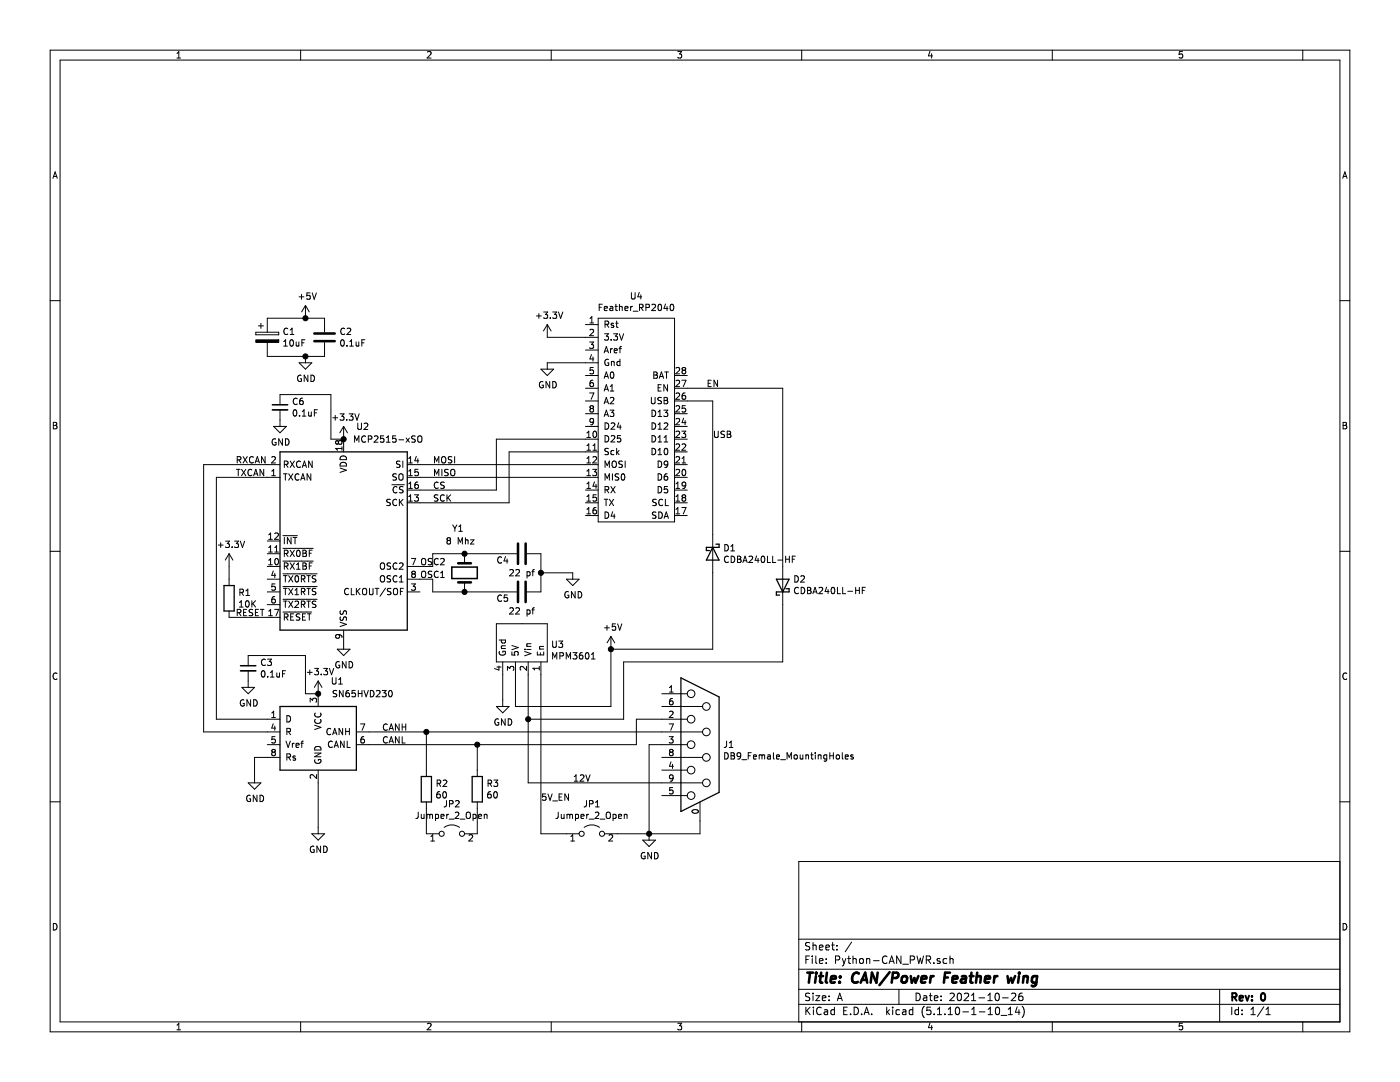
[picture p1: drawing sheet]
<svg xmlns="http://www.w3.org/2000/svg" width="279mm" height="216mm" viewBox="0 0 279 216" stroke-linecap="round" stroke-linejoin="round" font-family="sans-serif">
<path d="M0 0h279.4v215.9h-279.4z" fill-rule="evenodd" fill="#fff" stroke="#fff" stroke-width=".2"/>
<g fill="none" stroke="#000" stroke-width=".2">
<path d="M10 10h259.4v195.9h-259.4zM12 12h255.4v191.9h-255.4zM35.3 11.6h.7M35.3 10.6l.4-.3v1.3M60 10v2M85.3 10.4l.5-.1 .2 .3-.8 1h.8M110 10v2M135.3 10.3h.7l-.4 .5 .4 .1v.6l-.2 .1-.5-.1M160 10v2M185.6 10.2l-.3 1h.8M185.9 10.7v.9M210 10v2"/>
<path d="M236 10.3h-.6l-.1 .6 .2-.1h.4l.1 .7-.2 .1-.5-.1M260 10v2M10.6 35.6l.4-1.3 .4 1.3M10.7 35.2h.6M268 35.6l.4-1.3 .4 1.3M268.1 35.2h.6M10 60h2M59.7 59.2h1M60.2 58.8v.9M61.9 58.4h-.6l-.1 .7 .2-.2 .4 .1 .1 .6-.2 .1-.5-.1M62.3 58.4l.4 1.3 .4-1.3M126 58.4v1l.3 .3 .3-.1 .1-.2v-1"/>
<path d="M127.6 58.3l-.3 .9h.8M127.9 58.8v.9M267.4 60h2M51.1 66.3h4.5v.5h-4.5zM51.6 65h1M52.1 64.5v1M53.3 66.3v-2.8h11.5v2.8M53.3 68.3v2.8h11.5v-2.8M56.6 68.1l.4-.3v1.3M56.6 69.1h.8M57.4 65.6a.56 .56 0 0 0-.8 .5 .56 .56 0 0 0 .8 .5M57.9 66.8h.7"/>
<path d="M57.9 65.8l.4-.3v1.3M58 67.9l.1-.1a.67 .67 0 0 1 .5 .6 .67 .67 0 0 1-.5 .7l-.3-.5zM59.1 68.2l.1 .8 .4-.1M59.3 79.6a.56 .56 0 0 0-.8 .5 .56 .56 0 0 0 .8 .5M59.6 68.2v.9M59.7 72.4h2.5l-1.2 1.3zM60.1 74.9a.59 .59 0 0 0-.7 .6 .59 .59 0 0 0 .7 .6l.1-.5h-.3M60.2 68.4h.5M60.4 79.5h-.2a.79 .79 0 0 0-.2 1.2h.4l.1-.5-.2-.3h-.3l-.2 .3M60.9 67.8h-.7v1.3M61 61l-.8 1.2M61 61v2.5"/>
<path d="M61 71.1v1.3M61 61l.7 1.2M61.4 74.9v1.2l-.7-1.2v1.2M62.1 74.9a.64 .64 0 0 1 .7 .6 .64 .64 0 0 1-.7 .6zM68.1 67.9l.2-.1a.67 .67 0 0 1 .4 .6 .67 .67 0 0 1-.4 .7l-.3-.5zM68.8 65.6a.56 .56 0 0 0-.8 .5 .56 .56 0 0 0 .8 .5M69.2 68.9v.2M69.3 65.6l.4-.1 .3 .3-.8 1h.8M69.8 69.1h.7M69.8 68.1l.4-.3v1.3M71.1 68.2v.8l.5-.1M71.6 68.2v.9"/>
<path d="M72.2 68.4h.4M72.8 67.8h-.6v1.3M107.1 63h.9M107.5 62.6v.9M107.9 73.7h2.6l-1.3 1.2zM108.4 76.2a.59 .59 0 0 0-.8 .6 .59 .59 0 0 0 .8 .5v-.4h-.2M108.5 62.3h.8l-.4 .4 .3 .2 .1 .4-.3 .2-.5-.1M109.2 64.8v2.5h10.2M109.2 64.8l-.7 1.2M109.2 64.8l.8 1.2M109.7 76.1v1.3l-.7-1.3v1.3M109.8 63.4v.1"/>
<path d="M110.3 62.3h.8l-.4 .4 .3 .2v.5l-.1 .1-.6-.1M110.3 76.1a.64 .64 0 0 1 .7 .7 .64 .64 0 0 1-.7 .6zM111.5 62.3l.4 1.2 .4-1.2M116.8 64.8h2.6M116.8 77.5h2.6M116.8 74.9h2.6M116.8 69.8h2.6M117.7 68.2h.8l-.5 .5 .4 .2 .1 .4-.3 .2-.5-.1M117.7 78.4h.8l-.5 1.3M117.7 64.4h.8M117.7 63.5l.4-.3v1.2M117.7 65.8l.5-.1 .3 .4-.8 .9h.8"/>
<path d="M118 70.7l-.3 .9h.8M118.3 71.2v.9M118.3 75.9h-.2a.79 .79 0 0 0-.1 1.2h.3l.2-.5-.3-.2h-.2l-.3 .2M118.4 73.3h-.6l-.1 .6 .5-.1 .3 .3v.3l-.3 .2-.5-.1M119.4 63.5h15.2v40.6h-15.2zM119.4 72.4h-10.2v1.3M119.6 61.3h.4M120.2 60.7h-.6v1.3M120.6 78l.4-1.2 .4 1.2M120.6 70.4l.4-1.3 .4 1.3M120.6 75.5l.4-1.3 .4 1.3M120.6 61.5l.6-.1v-.2l-.4-.1-.2 .2 .1 .6h.5"/>
<path d="M120.6 66.6h.8l-.4 .5 .4 .1v.4l-.2 .3-.6-.2M120.7 75.1h.6M120.7 70.1h.6M120.7 77.7h.6M120.8 64.7l.6-.1v-.4l-.6-.1v1.2M121.1 64.7l.4 .6M121.4 71.8a.59 .59 0 0 0-.7 .5 .59 .59 0 0 0 .7 .6l.1-.5h-.3M121.8 61.2h.5v.8M121.8 79.4l.5-.1 .2 .4-.8 .9h.8M121.8 77.1l.3-.3v1.2M121.8 78h.7M121.8 69.6v.8"/>
<path d="M121.9 74.3l.2-.1a.69 .69 0 0 1 .4 .7 .69 .69 0 0 1-.4 .6l-.3-.5zM122 67.7v.2M122 72.2h.5l.1 .7M122 72.1v.8M122.2 69.6l-.4 .2M122.3 61.4l-.4 .1-.2 .2 .2 .3 .4-.1M122.5 64.5h-.4l-.1 .2v.1l.5 .2v.3h-.5M122.5 66.6h.7l-.4 .5 .4 .1v.5l-.2 .2-.5-.2M122.6 70l.6-.1-.1-.3h-.3l-.2 .1v.7h.5M122.7 61.1h.5M122.9 64.5h.5M122.9 60.7v1.1l.3 .2"/>
<path d="M123.1 64.1v1.1l.3 .1M123.5 69.6h.5M123.6 66.6l.4 1.3 .5-1.3M123.6 61.3l.5-.1 .1 .8M123.6 60.7v1.3M123.7 71.7v1.2M123.7 72.2l-.3-.1-.3 .2 .1 .6h.5M124 69.1l-.3 .2v1.1M124.7 61.5l.6-.1v-.2l-.4-.1-.2 .2 .1 .6h.5M125.9 61.1v.9M126.2 61.1l-.3 .3M126.4 62.1h.9"/>
<path d="M127.6 61.4l.7-.1v-.5l-.7-.1v1.3M127.9 61.4l.4 .6M128.9 61.4l.7-.1v-.5l-.7-.1v1.3M130 79.3v1l.3 .3 .3-.1 .1-.2v-1M130.1 60.8l.5-.1 .2 .4-.8 .9h.8M130.5 74.2h.4l.3 .3-.3 .3 .3 .3-.2 .4h-.5zM130.5 74.8h.4M131.3 77.4h.4M131.4 60.8l.2-.1a.69 .69 0 0 1 .4 .6 .69 .69 0 0 1-.4 .7l-.3-.5zM131.6 75.5l.4-1.3 .4 1.3M131.7 75.1h.6M132 76.8h-.7v1.2h.7"/>
<path d="M132 79.4l-.5-.1-.2 .3 .1 .3 .6 .2v.3l-.3 .2-.4-.1M132.5 79.3h.5l.2 .3-.2 .3 .3 .2-.2 .4-.6 .1zM132.5 79.9h.5M132.7 74.2h.7M132.8 60.7l-.3 .8h.8M133 74.2v1.3M133.1 61.1v.9M133.2 76.8v1.2l-.7-1.2v1.2M133.9 60.8l.1-.1a.67 .67 0 0 1 .5 .6 .67 .67 0 0 1-.5 .7l-.3-.5zM134.6 77.5h21.6v54.6h-31.7v11.4h-19.1M134.6 74.9h2.6M134.9 73.5l.5-.2 .2 .4-.8 .9h.8"/>
<path d="M134.9 76l.5-.1 .2 .3-.8 .9h.8M134.9 78.5l.5-.1 .2 .4-.8 .9h.8M136.1 75.9h.8l-.5 1.2M136.4 73.9l-.3-.3 .3-.3h.2l.3 .3-.3 .3M136.4 73.9l-.3 .2 .1 .4 .2 .1 .3-.1 .2-.1v-.3l-.3-.2M136.4 73.9h.2M136.7 78.4l-.4 .1-.2 .5 .1 .6h.5l.2-.1-.2-.5-.3-.1-.3 .2M141.3 76.5h.5M141.9 75.9h-.6v1.2h.6M143.2 75.9v1.2l-.7-1.2v1.2M10.6 84.3h.5l.2 .2-.2 .4 .3 .2-.2 .5h-.6zM10.6 84.9h.5"/>
<path d="M47.2 93.6h.7M47.3 91.8l.7-.1v-.5l-.7-.1v1.3M47.5 93.6v1.3M47.7 91.8l.4 .6M48.2 93.6l.8 1.3M48.5 91.1l.9 1.3M49 93.6l-.8 1.3M49.4 91.1l-.9 1.3M50.3 93.8a.6 .6 0 0 0-.9 .4 .6 .6 0 0 0 .6 .7l.3-.1M50.6 91.2a.56 .56 0 0 0-.8 .1 .56 .56 0 0 0 0 .8l.4 .3 .4-.1M50.6 94.9l.5-1.3 .4 1.3M50.7 94.6h.7"/>
<path d="M50.9 92.4l.5-1.3 .4 1.3M51.1 92h.5M52.6 93.6v1.3l-.7-1.3v1.3M52.9 91.1v1.3l-.7-1.3v1.3M54.2 91.2l.5-.1 .3 .4-.8 .9h.8M54.2 94.9h.8M54.2 94l.4-.4v1.3M54.6 85.1h2.5l-1.2 1.3zM55 87.6a.59 .59 0 0 0-.7 .6 .59 .59 0 0 0 .7 .6l.1-.5h-.3M55.9 80.8v-2.1h10.1v8.9h2.6M55.9 92.7h-15.3v53.3h15.3M55.9 95.2h-12.7v48.3h12.7"/>
<path d="M55.9 81.8v3.3M56.4 87.6v1.2l-.8-1.2v1.2M56.6 94.5h.7M56.7 92.7l.7-.1v-.5l-.7-.1v1.3M56.9 94.5v1.3M57 87.6a.64 .64 0 0 1 .7 .6 .64 .64 0 0 1-.7 .6zM57 92.7l.5 .6M57.6 94.5l.8 1.3M57.9 92l.9 1.3M58.4 94.5l-.8 1.3M58.6 81.9l.2-.1a.67 .67 0 0 1 .5 .6 .67 .67 0 0 1-.5 .6l-.3-.5zM58.8 92l-.9 1.3"/>
<path d="M59.7 94.7a.6 .6 0 0 0-.9 .4 .6 .6 0 0 0 .6 .7l.3-.1M59.8 82.9v.1M60 92.1a.56 .56 0 0 0-.8 .1 .56 .56 0 0 0 0 .8l.4 .3 .4-.2M60 95.8l.5-1.3 .4 1.3M60.1 95.5h.7M60.3 93.3l.5-1.3 .4 1.3M60.3 83h.7M60.3 82.1l.4-.3v1.2M60.5 92.9h.5M61.6 82.2v.8l.5-.1M62 94.5v1.3l-.7-1.3v1.3M62.1 82.2v.8"/>
<path d="M62.3 92v1.3l-.7-1.3v1.3M62.7 82.4h.5M63.3 81.8h-.6v1.2M66.4 83.4h1M66.9 82.9v.9M67.5 88.2l-.2-.3-.3 .3 .1 .4h.3l.1-.2M67.5 88.2l.3-.3h.2l.2 .3v.3l-.2 .1h-.4l-.1-.2M67.5 88.2v.2M67.9 82.6h.8l-.5 .5 .4 .1 .1 .4-.3 .2-.5-.1M67.9 93.4l1.2 .4-1.2 .5M68 92.4a.66 .66 0 0 1 .8-.1 .66 .66 0 0 1 .3 .7h-1.2zM68 91.1a.66 .66 0 0 1 .8-.1 .66 .66 0 0 1 .3 .7h-1.2z"/>
<path d="M68.2 89.1v.8M68.2 89.5h-1.2l.3 .4M68.6 85.1v5.1M68.6 85.1l-.8 1.3M68.6 85.1l.7 1.3M69.2 83.7v.1M69.7 82.6h.8l-.5 .5 .4 .1v.5l-.2 .1-.5-.1M70.8 88.2v-1.2l.4 .9 .4-.9v1.2M70.8 82.6l.4 1.2 .5-1.2M71.4 84.4v1.1l.3 .2 .3-.1 .1-.1v-1.1M72.7 84.6l.5-.2 .2 .4-.8 .9h.8M72.9 87.1a.56 .56 0 0 0-.7 .5 .56 .56 0 0 0 .7 .5"/>
<path d="M73.5 87.6l.7-.1v-.4l-.7-.1v1.2M74.7 87.1l.5-.1 .2 .3-.7 .9h.7M76.6 87h-.6l-.1 .6 .2-.1h.4l.1 .6-.2 .1-.5-.1M77.1 88.2h.8M77.1 87.3l.4-.3v1.2M77.9 99.7l-.5-.1-.2 .3 .1 .3 .6 .2v.4l-.3 .1-.4-.1M78.2 96.7h2.5M79 87h-.6l-.1 .6 .5-.1 .3 .2v.3l-.3 .2-.5-.1M79.1 94.6l-.5-.1-.2 .2v.3l.6 .3 .1 .3-.2 .2h-.5M79.2 99.7a.56 .56 0 0 0-.8 .6 .56 .56 0 0 0 .8 .5M79.2 97.2a.56 .56 0 0 0-.8 .5 .56 .56 0 0 0 .8 .5M79.6 87.8h1"/>
<path d="M79.7 94.7l.2-.2a.44 .44 0 0 1 .5 .5v.6l-.5 .2-.2-.2zM79.7 99.6v1.3M79.8 92.1l-.5-.1-.1 .1v.5l.6 .2v.2l-.2 .3-.5-.1M80.4 92v1.3M80.4 97.2l-.4-.1-.3 .2 .1 .3 .6 .3v.3l-.2 .1h-.5M80.4 99.6l-.7 .8M81.1 87.4l.6 .8M81.3 92.7h38.1M81.3 95.2h38.1M81.6 92.4h.7M81.6 94.9h.7M81.6 97.5h.7"/>
<path d="M81.6 100h.7M81.6 91.5l.3-.4v1.3M81.6 94l.3-.4v1.3M81.6 96.5l.3-.3v1.3M81.6 99.1l.3-.4v1.3M81.7 87.4l-.6 .8M82.7 98.7h.8l-.4 .5 .3 .1 .1 .5-.2 .2-.6-.1M82.9 87h-.5l-.2 .1v.4l.6 .2 .1 .3-.3 .2h-.5M83.1 91.1l-.3 .8h.8M83.4 96.2l-.4 .1-.2 .4v.6l.6 .1 .1-.2-.1-.5h-.4l-.2 .2M83.4 91.5v.9M83.4 87.1l.3-.1a.44 .44 0 0 1 .5 .4v.7l-.5 .1-.3-.1z"/>
<path d="M83.4 93.6h-.6v.7l.5-.2 .2 .3v.3l-.2 .2-.5-.1M86.7 92.4v-1.3l.4 .9 .5-.9v1.3M86.7 94.9v-1.3l.4 1 .5-1v1.3M87.4 98.8l-.5-.1-.2 .2v.3l.6 .3 .1 .3-.3 .2-.4-.1M87.5 96.3a.56 .56 0 0 0-.8 .5 .56 .56 0 0 0 .8 .5M88.2 91.3l.2-.2a.47 .47 0 0 1 .6 .4l-.1 .7-.5 .2-.3-.5zM88.2 93.6v1.3M88.7 98.9a.56 .56 0 0 0-.8 0 .56 .56 0 0 0 0 .8l.4 .3 .4-.1M88.7 96.3l-.5-.1-.2 .1v.4l.5 .2 .2 .3-.3 .3-.5-.1M89.2 98.7v1.3M89.4 99.3l.5 .7M89.5 93.7l-.5-.1-.2 .2v.3l.5 .3 .2 .3-.3 .2h-.5"/>
<path d="M89.9 98.7l-.7 .8M90 93.8l.2-.2a.44 .44 0 0 1 .6 .5l-.1 .6-.5 .2-.2-.2zM90.2 91.2l-.5-.1-.2 .1 .1 .5 .5 .2 .1 .3-.3 .2-.4-.1M90.7 91.1v1.3M116.8 97.8h2.6M116.8 85.1h2.6M116.8 82.5h2.6M116.8 80h2.6M117.1 87.3h.8M117.1 86.4l.4-.4v1.3M117.1 88.9l.4-.3v1.2M117.1 91.5l.4-.4v1.3"/>
<path d="M117.1 94l.4-.4v1.3M117.1 96.5l.4-.3v1.3M117.1 99.1l.4-.4v1.3M117.1 89.8h.8M117.1 92.4h.8M117.1 94.9h.8M117.1 97.5h.8M117.1 100h.8M118 81.5l-.3-.2 .3-.4h.2l.3 .3-.3 .3M118 81.5l-.3 .2v.3l.3 .2h.3l.2-.2v-.3l-.3-.2M118 81.5h.2M118.3 93.6h.8l-.5 .5 .4 .2 .1 .4-.3 .2-.5-.1"/>
<path d="M118.3 91.2l.5-.1 .3 .4-.8 .9h.8M118.3 89.8h.8M118.3 88.9l.4-.3v1.2M118.5 84l-.3 .3-.3-.1-.2-.2 .1-.4 .4-.1 .3 .2-.2 .9-.4 .2M118.5 86.2l.1-.2a.67 .67 0 0 1 .5 .7 .67 .67 0 0 1-.5 .6l-.3-.5zM118.6 96.1l-.3 .9h.8M118.9 96.6v.9M119 98.7h-.6l-.1 .6 .5-.1 .3 .3v.3l-.3 .2-.5-.1M119.4 87.6h-20.3v10.2h-17.8M119.4 90.2h-17.8v10.1h-20.3M120.6 99.6h.7M120.6 80.6l.4-1.3 .4 1.3"/>
<path d="M120.6 83.1l.4-1.3 .4 1.3M120.7 80.2h.6M120.7 82.8h.6M120.8 84.4a.64 .64 0 0 1 .7 .6 .64 .64 0 0 1-.7 .6zM120.8 86.9a.64 .64 0 0 1 .7 .7 .64 .64 0 0 1-.7 .6zM120.8 93.3v-1.3l.4 .9 .4-.9v1.3M120.8 95.8v-1.3l.4 1 .4-1v1.3M120.8 97.7l.6-.1v-.4l-.6-.1v1.2M121 99.6v1.3M121.1 97.7l.4 .6M121.4 89.5h-.4l-.2 .1v.3l.5 .3 .1 .3-.2 .2h-.5M121.6 99.6l.9 1.3"/>
<path d="M121.7 81.8h.8l-.4 .5 .4 .1v.6l-.2 .1-.6-.1M121.9 97.1l.9 1.2M122 87l.5-.1 .2 .4-.8 .9h.8M122 84.5l.5-.1 .2 .3-.8 .9h.8M122.2 92.2l.3-.2a.47 .47 0 0 1 .5 .4l-.1 .7-.4 .2-.4-.5zM122.2 94.5v1.3M122.5 99.6l-.9 1.3M122.5 89.9h-.4l-.2 .2 .1 .6h.5M122.8 97.1l-.9 1.2M123.1 89.5v1.2M123.2 90.2l.3 .5M123.5 94.6l-.5-.1-.2 .2v.3l.6 .3 .1 .3-.3 .2h-.4"/>
<path d="M123.5 84.3l-.3 .9h.8M123.5 89.9l-.4 .5M123.8 84.8v.8M123.9 86.9h-.7v.6l.2-.1 .5 .1v.6l-.2 .1-.5-.1M124.1 94.7l.2-.2a.69 .69 0 0 1 .4 .7 .69 .69 0 0 1-.4 .6l-.2-.1-.1-.4zM124.2 92.1l-.5-.1-.2 .1 .1 .5 .6 .2v.2l-.2 .3-.5-.1M124.8 92v1.3M130.1 86.9a.64 .64 0 0 1 .8 .7 .64 .64 0 0 1-.8 .6zM130.1 89.5a.64 .64 0 0 1 .8 .6 .64 .64 0 0 1-.8 .6zM130.1 81.8a.64 .64 0 0 1 .8 .7 .64 .64 0 0 1-.8 .6zM130.1 84.4a.64 .64 0 0 1 .8 .6 .64 .64 0 0 1-.8 .6zM131 99.7l-.5-.1-.2 .1v.4l.6 .3 .1 .3-.3 .2-.4-.1"/>
<path d="M131.3 88.2h.8M131.3 90.7h.8M131.3 92a.64 .64 0 0 1 .8 .6 .64 .64 0 0 1-.8 .7zM131.3 94.5a.64 .64 0 0 1 .8 .7 .64 .64 0 0 1-.8 .6zM131.3 97.1a.64 .64 0 0 1 .8 .6 .64 .64 0 0 1-.8 .6zM131.3 82.2l.4-.4v1.3M131.3 84.7l.4-.3v1.2M131.3 87.3l.4-.4v1.3M131.3 89.8l.4-.3v1.2M131.3 85.6h.8M131.3 83.1h.8M132.3 99.7a.56 .56 0 0 0-.8 .1 .56 .56 0 0 0 0 .8l.4 .3 .4-.1"/>
<path d="M132.5 81.8h.8l-.5 .5 .4 .1v.6l-.2 .1-.5-.1M132.5 88.2h.8M132.5 84.5l.5-.1 .3 .3-.8 .9h.8M132.5 87.3l.4-.4v1.3M132.7 89.6l.1-.1a.67 .67 0 0 1 .5 .6 .67 .67 0 0 1-.5 .6l-.3-.5zM132.8 99.6v1.3h.6M133.1 94.5h-.2a.79 .79 0 0 0-.1 1.3l.4-.1v-.6l-.4-.1-.3 .3M133.2 97.1h-.6l-.1 .6 .2-.1 .5 .1v.5l-.2 .1-.5-.1M133.3 92.6l-.3 .2-.3-.1-.2-.1v-.3l.3-.3h.2l.3 .3a.88 .88 0 0 1-.3 .9l-.3 .1M134.6 87.6h2.6M134.6 90.2h2.6M134.6 92.7h2.6"/>
<path d="M134.6 95.2h2.6M134.6 97.8h2.6M134.6 85.1h2.6M134.6 82.5h2.6M134.6 80h7.6v49.5h-20.3M134.9 86.2l.5-.2 .2 .4-.8 .9h.8M134.9 81.1l.5-.2 .2 .4-.8 .9h.8M134.9 88.7l.5-.1 .2 .3-.8 .9h.8M134.9 91.2l.5-.1 .2 .4-.8 .9h.8M134.9 93.8l.5-.2 .2 .4-.8 .9h.8M134.9 97.5h.7M134.9 100h.7"/>
<path d="M134.9 96.5l.4-.3v1.3M134.9 99.1l.4-.4v1.3M134.9 83.6l.5-.1 .2 .3-.8 1h.8M136.1 86h.8l-.5 .5 .4 .1 .1 .5-.3 .2-.5-.1M136.1 88.7l.5-.1 .3 .3-.8 .9h.8M136.1 92.4h.8M136.1 91.5l.4-.4v1.3M136.3 93.7l.1-.1a.67 .67 0 0 1 .5 .7 .67 .67 0 0 1-.5 .6 .83 .83 0 0 1-.1-1.2zM136.4 99.3l-.3 .2 .1 .4 .2 .1 .3-.1 .2-.1v-.3l-.3-.2M136.4 99.3l-.3-.3 .3-.3h.2l.3 .3-.3 .3M136.4 99.3h.2M136.4 83.4l-.3 .9h.8"/>
<path d="M136.7 83.9v.9M136.8 80.9h-.6l-.1 .7 .5-.2 .3 .3v.3l-.3 .2-.5-.1M136.9 96.7l-.3 .3-.4-.1-.1-.2 .1-.4 .4-.1 .2 .1a.84 .84 0 0 1-.3 1.2h-.3M142.6 86v1.1l.2 .2 .4-.1 .1-.1v-1.1M144.6 86.1l-.5-.1-.2 .3 .1 .3 .6 .2v.4l-.3 .1-.4-.1M145.1 86h.5l.2 .3-.2 .3 .3 .3-.2 .3-.6 .1zM145.1 86.6h.5M268 84.3h.5l.2 .2-.2 .4 .3 .2-.2 .5h-.6zM268 84.9h.5M10 110h2M43.6 108.8h.9M44 108.3v.9"/>
<path d="M45 108h.8l-.4 .5 .3 .1 .1 .4-.3 .2-.5-.1M45.7 110.5l-.7 1.3M45.7 110.5v6.3M45.7 110.5l.8 1.3M46.3 109.1v.1M46.8 108h.8l-.4 .5 .3 .1v.5l-.1 .1-.6-.1M47.9 118.2l.6-.1v-.4l-.6-.1v1.2M48 108l.4 1.2 .4-1.2M48.2 118.2l.4 .6M49.1 118.8h.7M49.1 117.9l.4-.3v1.2M49.1 120l.2-.1a.67 .67 0 0 1 .5 .6 .67 .67 0 0 1-.5 .6l-.3-.5z"/>
<path d="M50.3 119.9v1.2M51 119.9l-.7 .7M53.3 113h2.6M53.3 110.5h2.6M53.3 107.9h2.6M53.3 118.1h2.6M53.3 115.6h2.6M53.6 112.7h.8M53.6 106.7l.4-.4v1.3M53.6 109.2l.4-.3v1.3M53.6 111.8l.4-.4v1.3M53.6 110.2h.8"/>
<path d="M53.6 107.6h.8M54.5 113.9l-.3 .9h.8M54.8 119h-.2a.79 .79 0 0 0-.1 1.3h.3l.2-.5-.3-.3h-.2l-.3 .3M54.8 106.5l.5-.2 .3 .4-.8 .9h.8M54.8 114.4v.8M54.8 110.2h.8M54.8 109.2l.4-.3v1.3M54.9 116.5h-.6l-.1 .6 .5-.1 .3 .2v.4l-.3 .2-.5-.1M55 111.6l.1-.2a.67 .67 0 0 1 .5 .7 .67 .67 0 0 1-.5 .6l-.3-.5zM56.5 112h6M56.5 109.4h6M56.5 106.9h2.9"/>
<path d="M56.5 114.5h6.8M56.5 117h6.8M56.5 119.6h6.8M56.6 117.4h.7M56.6 114.9h.7M56.6 119.9h.7M56.7 110.4l.7-.1v-.4l-.7-.1v1.2M56.7 107.2v1.3M56.7 113l.7-.1v-.5l-.7-.1v1.3M56.9 114.9v1.2M56.9 117.4v1.3M56.9 119.9v1.3"/>
<path d="M57 113l.5 .6M57 110.4l.5 .6M57.6 114.9l.8 1.2M57.6 117.4l.8 1.3M57.6 119.9l.8 1.3M57.9 112.3l.9 1.3M57.9 109.8l.9 1.2M58.1 107.2v1.3l-.7-1.3v1.3M58.4 114.9l-.8 1.2M58.4 117.4l-.8 1.3M58.4 119.9l-.8 1.3M58.5 107.2h.7"/>
<path d="M58.8 112.3l-.9 1.3M58.8 109.8l-.9 1.2M58.9 107.2v1.3M58.9 118.7h.7M58.9 117.8l.3-.4v1.3M59 115l.2-.1a.69 .69 0 0 1 .4 .6 .69 .69 0 0 1-.4 .6l-.3-.5zM59.2 113.6h.7M59.2 112.7l.3-.4v1.3M59.3 109.9l.2-.1a.69 .69 0 0 1 .4 .6 .69 .69 0 0 1-.4 .6l-.2-.1-.1-.3zM60.1 118.1l.7-.1v-.5l-.7-.1v1.3M60.1 115.5h.7v-.5l-.7-.1v1.2M60.5 112.3h.4l.2 .3-.2 .3 .3 .3-.3 .4h-.4z"/>
<path d="M60.5 109.8h.4l.2 .2-.2 .4 .3 .2-.3 .4h-.4zM60.5 112.9h.4M60.5 110.4h.4M60.5 115.5l.4 .6M60.5 118.1l.4 .6M61.2 117.4h.8M61.2 114.9h.8M61.2 119.9h.8M61.6 114.9v1.2M61.6 117.4v1.3M61.6 119.9v1.3M61.7 112.9h.4"/>
<path d="M61.7 110.4h.4M62.3 112.3h-.6v1.3M62.3 109.8h-.6v1.2M63 114.9h-.4l-.3 .2 .1 .3 .6 .2v.4l-.2 .1h-.5M63 117.5l-.4-.1-.3 .3 .1 .3 .6 .2v.3l-.2 .2-.5-.1M69.5 117.5a.56 .56 0 0 0-.7 .5 .56 .56 0 0 0 .7 .5M70.1 117.4v1.3h.6M71.1 117.4v1.3M71.3 118l.6 .7M71.9 117.4l-.8 .7M72.4 117.6l.2-.2a.44 .44 0 0 1 .6 .4l-.1 .7-.5 .2-.2-.2zM73.7 117.4v1l.3 .3 .3-.1 .1-.2v-1"/>
<path d="M74.9 117.4h.7M75.2 117.4v1.3M76 112.5l.2-.2a.45 .45 0 0 1 .6 .5l-.2 .7h-.5a.92 .92 0 0 1-.1-1zM76 115l.2-.1a.45 .45 0 0 1 .6 .4l-.2 .8h-.5a.92 .92 0 0 1-.1-1.1zM76.9 117.3l-1.1 1.7M78 112.4l-.5-.1-.2 .1v.4l.6 .3 .1 .3-.3 .2-.5-.1M78 114.9h-.5l-.2 .1v.3l.6 .3 .1 .3-.3 .2h-.5M78 117.5l-.5-.1-.1 .1-.1 .3 .1 .2 .5 .1 .1 .3-.2 .3-.5-.1M78.6 117.6l.2-.2a.44 .44 0 0 1 .5 .4v.7l-.5 .2-.2-.2zM79.2 112.4a.56 .56 0 0 0-.8 .6 .56 .56 0 0 0 .8 .5M79.2 115a.56 .56 0 0 0-.8 .5 .56 .56 0 0 0 .8 .5M79.7 112.4l.5-.1 .2 .4-.7 .9h.7"/>
<path d="M79.7 116.1h.7M79.7 115.2l.4-.3v1.2M79.9 100.2l.5 .7M79.9 118h.4M80.5 117.4h-.6v1.3M81.3 118.1h2.5M81.3 115.6h5.1v2.5h16.7M82.1 111.4h.9l-.6 1.3M82.1 116.5h.8l-.4 .5 .3 .1 .1 .5-.2 .2-.6-.1M82.4 114.5l-.2-.2 .2-.3h.3l.2 .2-.2 .3M82.4 114.5l-.2 .3v.2l.2 .2h.4l.1-.2v-.2l-.2-.3M82.4 114.5h.3"/>
<path d="M84.2 111.6l.2-.2a.44 .44 0 0 1 .6 .5l-.1 .6-.5 .2-.2-.2zM84.2 114.1l.2-.1a.44 .44 0 0 1 .6 .4l-.1 .7-.5 .1-.2-.1zM86.2 114h-.5l-.3 .2 .2 .3 .5 .3v.3l-.2 .1h-.5M86.2 111.5l-.5-.1-.3 .3 .2 .3 .5 .2v.4l-.2 .1-.5-.1M87.5 114.1a.56 .56 0 0 0-.8 .5 .56 .56 0 0 0 .8 .5M87.5 111.6a.56 .56 0 0 0-.8 .5 .56 .56 0 0 0 .8 .5M87.9 111.6l.5-.2 .3 .4-.8 .9h.8M87.9 115.2h.8M87.9 114.3l.4-.3v1.2M89.4 107.8l-.2 .3v.2l.2 .3 .4-.1 .1-.2v-.4l-.2-.1M89.4 107.8l-.2-.2 .2-.3 .5 .1v.3l-.2 .1M89.4 107.8h.3"/>
<path d="M90.3 104.7l.5 .7M90.8 105.4v.6M91.2 104.7l-.4 .7M91.4 108.6v-1.3l.5 .9 .4-.9v1.3M91.6 106h.7M91.6 105.1l.3-.4v1.3M92.7 110.5v1.9M92.7 116.2v1.9M92.9 107.3v1.3M92.9 107.8h.5v.8M93.9 107.7h.7l-.7 .9h.7M100.1 118.8a.56 .56 0 0 0-.8 .6 .56 .56 0 0 0 .8 .5"/>
<path d="M100.1 111.2a.56 .56 0 0 0-.8 .5 .56 .56 0 0 0 .8 .5M100.9 111l-.3 .9h.8M101.2 111.5v.9M101.2 118.7h-.5l-.1 .6 .5-.1 .2 .3v.3l-.2 .2-.5-.1M101.7 113.8l.5-.2 .3 .4-.8 .9h.8M102.9 113.8l.5-.2 .3 .4-.8 .9h.8M103.1 110.5h-16.7v2.5h-5.1M105.2 110.5h2.7v7.6h-2.7M105.2 114.1h.3l.3 .2-.1 .6h-.5M105.2 114.1v1.2M106.1 114.1h.5M106.6 113.6l-.3 .2v1.1"/>
<path d="M107.9 114.3h6.4v1.3M113 115.6h2.6l-1.3 1.2zM113.4 118.1a.59 .59 0 0 0-.7 .6 .59 .59 0 0 0 .7 .6l.1-.5h-.2M114.8 118v1.3l-.8-1.3v1.3M115.4 118a.64 .64 0 0 1 .7 .7 .64 .64 0 0 1-.7 .6zM116.8 100.3h2.6M116.8 102.9h2.6M117.1 101.6l.4-.3v1.2M117.1 102.5h.8M118.9 101.3l-.4 .1-.2 .4 .1 .6 .5 .1 .2-.2-.2-.5h-.3l-.3 .2M120.8 102.2a.64 .64 0 0 1 .7 .6 .64 .64 0 0 1-.7 .6zM122.3 102.1l-.3 .9h.8"/>
<path d="M122.6 102.6v.8M130.9 102.2h-.5l-.1 .1v.4l.6 .2v.3l-.2 .2h-.5M131.5 102.2a.64 .64 0 0 1 .7 .6 .64 .64 0 0 1-.7 .6zM132.5 103.4l.5-1.2 .4 1.2M132.7 103.1h.6M134.6 100.3h2.6M134.6 102.9h2.6M134.9 102.5h.7M134.9 101.6l.4-.3v1.2M136.1 101.3h.8l-.5 1.2M144.7 108.7a.64 .64 0 0 1 .7 .6 .64 .64 0 0 1-.7 .6zM145.4 111.1a.56 .56 0 0 0-.8 .5 .56 .56 0 0 0 .8 .5"/>
<path d="M145.8 109.9h.8M145.8 109l.4-.3v1.2M145.9 111a.64 .64 0 0 1 .7 .6 .64 .64 0 0 1-.7 .6zM147.2 111h.4l.3 .2-.3 .4 .3 .2-.2 .4h-.5zM147.2 111.6h.4M148.3 112.2l.4-1.2 .4 1.2M148.4 111.9h.6M149.5 111.1l.5-.1 .2 .3-.8 .9h.8M151 110.9l-.3 .9h.8M151.3 111.4v.8M152.1 111h.1a.67 .67 0 0 1 .4 .6 .67 .67 0 0 1-.4 .6 .83 .83 0 0 1-.1-1.2zM153.2 111v1.2h.6"/>
<path d="M154.2 111v1.2h.6M155.2 111.8h1M156.8 111.6h.7M156.8 111v1.2M157.5 111v1.2M158.1 111.6h.4M158.6 114.9a.64 .64 0 0 1 .7 .6 .64 .64 0 0 1-.7 .7zM158.7 111h-.6v1.2M159.3 117.3a.56 .56 0 0 0-.8 .5 .56 .56 0 0 0 .8 .5M159.8 115l.5-.1 .3 .3-.8 1h.8M159.9 117.2a.64 .64 0 0 1 .7 .6 .64 .64 0 0 1-.7 .7zM161.2 117.2h.4l.2 .2-.2 .4 .3 .2-.3 .5h-.4z"/>
<path d="M161.2 117.8h.4M162.2 118.5l.5-1.3 .4 1.3M162.4 118.1h.6M163.4 117.3l.5-.1 .3 .4-.8 .9h.8M165 117.1l-.3 .9h.8M165.3 117.6v.9M166 117.3l.2-.1a.67 .67 0 0 1 .4 .6 .67 .67 0 0 1-.4 .7l-.3-.5zM167.1 117.2v1.3h.6M168.2 117.2v1.3h.6M169.2 118h1M170.8 117.8h.7M170.8 117.2v1.3"/>
<path d="M171.5 117.2v1.3M172.1 117.8h.4M172.7 117.2h-.6v1.3M267.4 110h2M11.4 134.4a.62 .62 0 0 0-.9 .4 .62 .62 0 0 0 .7 .8l.2-.1M45.7 121.9v1.3h10.2M47.3 122.3l.7-.2v-.4l-.7-.1v1.3M47.7 122.3l.4 .6M47.8 121.1h.7M47.8 120.2l.4-.3v1.2M48.3 137.2h2.5l-1.3 1.2zM48.6 122.2h.4"/>
<path d="M48.7 139.7a.59 .59 0 0 0-.8 .6 .59 .59 0 0 0 .8 .5v-.4h-.2M49.2 121.6h-.6v1.3h.6M49.5 132.8v-2h11.5v7.6h2.5M49.5 133.9v3.3M50 139.6v1.3l-.7-1.3v1.3M50.4 121.7l-.4-.1-.2 .1-.1 .2 .1 .2 .5 .2 .1 .3-.2 .3-.5-.1M50.4 120.4l.6 .7M50.6 139.6a.64 .64 0 0 1 .7 .7 .64 .64 0 0 1-.7 .6zM51 122.2h.4M51.6 121.6h-.6v1.3h.6M51.9 121.6h.8M52.3 134l.2-.2a.67 .67 0 0 1 .4 .7 .67 .67 0 0 1-.4 .6l-.4-.5z"/>
<path d="M52.3 121.6v1.3M53 131.6a.56 .56 0 0 0-.8 .6 .56 .56 0 0 0 .8 .5M53.3 120.6h2.6M53.4 131.5h.8l-.5 .5 .4 .1 .1 .5-.3 .2-.5-.1M53.4 135v.1M53.6 121.9l.4-.3v1.3M53.6 122.9h.8M54 135.1h.7M54 134.2l.3-.4v1.3M54.8 121.6h.8l-.5 1.3M55.2 134.3l.1 .8 .5-.1M55.8 134.3v.8"/>
<path d="M56.4 134.4h.4M56.5 122.1h5.7M56.7 123.1l.7-.1v-.4l-.7-.1v1.2M57 133.8h-.6v1.3M57 123.1l.5 .6M58 123.1h.4M58.6 122.5h-.6v1.2h.6M58.9 120.1l.5-.2 .2 .4-.8 .9h.8M59.8 122.6l-.4-.1-.2 .1-.1 .2 .1 .2 .5 .2 .1 .3-.2 .2h-.5M60.1 120.6l.7-.1v-.4l-.7-.2v1.3M60.4 123.1h.4M60.5 120.6l.4 .6"/>
<path d="M61 122.5h-.6v1.2h.6M61.3 122.5h.8M61.3 134.2h1M61.7 122.5v1.2M61.8 133.7v.9M62.8 133.4h.8l-.5 .5 .4 .1 .1 .4-.3 .2-.5-.1M63 120l-.4-.1-.3 .3 .1 .3 .6 .2v.4l-.2 .1h-.5M63.5 135.9v5.1M63.5 135.9l-.8 1.3M63.5 135.9l.8 1.3M64.1 134.5v.1M64.6 133.4h.8l-.5 .5 .4 .1v.5l-.1 .1-.6-.1"/>
<path d="M65.7 133.4l.5 1.2 .4-1.2M66.3 135.2v1.1l.3 .2 .3-.1 .2-.1v-1.1M67.2 137.8h-.5l-.2 .2 .1 .3 .6 .3v.3l-.2 .1h-.5M67.3 129.5h2.5l-1.2 1.3zM67.5 126.6l.3 .3-.1 .3-.2 .2-.4-.1-.1-.4 .2-.3 .9 .2 .1 .4M67.6 135.6l.4-.4v1.3M67.6 136.5h.7M67.7 132.1a.59 .59 0 0 0-.7 .6 .59 .59 0 0 0 .7 .5l.1-.5h-.3M67.9 124.2l1.2 .4-1.2 .4M67.9 123.1v.5l.1 .1h.4l.2-.5 .3-.1 .2 .2v.5M67.9 121.9v.5l.2 .2 .3-.1 .3-.6h.3l.1 .2v.5M68.5 137.8v1.2l-.8-1.2v1.2"/>
<path d="M68.6 125.7v3.8M69.1 132v1.3l-.8-1.3v1.3M69.6 137.8h-.2a.79 .79 0 0 0-.1 1.2l.4-.1v-.5l-.4-.1-.3 .2M69.7 132a.64 .64 0 0 1 .7 .6 .64 .64 0 0 1-.7 .7zM70.9 137.8h-.6l-.1 .6 .5-.1 .3 .2v.3l-.3 .2-.5-.1M71.5 137.8v1.2M71.5 138.4h.7M72.2 137.8v1.2M72.6 137.8l.5 1.2 .4-1.2M73.9 137.8a.64 .64 0 0 1 .8 .6 .64 .64 0 0 1-.8 .6zM75.1 137.9l.5-.1 .2 .3-.7 .9h.7M76.3 137.8h.8l-.5 .5 .4 .1v.5l-.2 .1-.5-.1"/>
<path d="M77.7 137.8h.2a.67 .67 0 0 1 .4 .6 .67 .67 0 0 1-.4 .6 .83 .83 0 0 1-.2-1.2zM99.1 124.5h10.1v7.6h-10.1zM99.2 133.1h.8M99.6 132.9v.8l-.9-.3M99.6 127.7h1.3M99.7 130a.59 .59 0 0 0 .6 .7 .59 .59 0 0 0 .5-.7l-.4-.1v.3M100.1 129.4h.8M100.1 127.7v.4l.2 .2 .5-.1v-.5M100.3 132.1v8.9M100.9 128.9h-.8l.1 .5M101.3 133.8v-.8l.5 .4 .1-.4h.4l.2 .2-.1 .6M101.7 121.4l.5-.1 .3 .3-.8 .9h.8"/>
<path d="M102.2 130.1v.6h.6l-.2-.4 .3-.3h.3l.2 .3-.1 .4M102.2 128.8l1.2 .4-1.2 .4M102.9 121.4l.5-.1 .3 .3-.8 .9h.8M104.7 130l1.3 .4-1.3 .5M104.7 129.6h.1M105.1 133v.8l-.9-.8-.4 .2 .1 .5M105.1 129h.9M105.1 129.6h.9M105.2 121.7v1.3M105.2 121.7h.3l.3 .2-.1 .6h-.5M105.4 132.1v24.1h34.8M106 128.4l-.8 .1 .1 .5"/>
<path d="M106.1 121.7h.5M106.6 121.3l-.3 .1v1.1M107.2 130.1v.6h1.3v-.6M107.6 133v.7M107.6 133.3h-1.3l.4 .4M107.7 129.5h.8M107.8 130.3v.4M107.9 132.1v34.3h7.7M108.5 129h-.8l.1 .5M110.3 127.9v1.1l.2 .2 .4-.1 .1-.1v-1.1M110.3 131.5v-1.3l.4 .9 .4-.9v1.3M111.5 127.9h.8l-.4 .5 .3 .1v.6l-.2 .1-.5-.1"/>
<path d="M111.7 130.9l.6-.1 .2-.1-.1-.3-.7-.2v1.3M113 131.5v-1.3l.4 .9 .5-.9v1.3M114.4 130.2h.7l-.4 .5 .4 .1v.5l-.2 .2-.5-.1M116.2 130.2l-.4 .1a.87 .87 0 0 0 0 1.2l.5-.1v-.6l-.5-.1-.2 .3M116.9 130.4l.2-.2a.67 .67 0 0 1 .5 .7 .67 .67 0 0 1-.5 .6l-.3-.5zM118 131.5h.7M118 130.6l.4-.4v1.3M120.6 125.3h1M121.1 124.8v1M121.9 127v14h-19v-8.9M121.9 127l-.7 1.3M121.9 127l.8 1.3"/>
<path d="M122.8 124.5h-.6v.6l.2-.1h.4v.6l-.1 .2-.5-.2M123.3 124.5l.4 1.3 .4-1.3M132.1 138.4h5.1M133.6 138.1h.7M133.6 137.2l.4-.4v1.3M134.2 139.4h-.2a.79 .79 0 0 0-.1 1.2h.3l.1-.5-.2-.2h-.2l-.3 .2M268.8 134.4a.62 .62 0 0 0-.9 .4 .62 .62 0 0 0 .7 .8l.2-.1M10 160h2M49.5 156.2h2.6l-1.3 1.3zM49.9 158.7a.59 .59 0 0 0-.7 .6 .59 .59 0 0 0 .7 .6l.1-.5h-.2M51.3 158.7v1.2l-.8-1.2v1.2M51.9 158.7a.64 .64 0 0 1 .7 .6 .64 .64 0 0 1-.7 .6z"/>
<path d="M53.3 148.6h2.6M54.2 142.3l.4-.4v1.3M54.2 143.2h.8M54.5 150.1l-.3-.3 .3-.3h.2l.3 .3-.3 .3M54.5 150.1l-.3 .2v.3l.3 .2 .3-.1 .2-.1v-.3l-.3-.2M54.5 150.1h.2M54.5 144.4l-.3 .9h.8M54.8 144.9v.8M54.9 147h-.6l-.1 .6 .5-.1 .3 .2v.3l-.3 .3-.5-.2M55.9 151.1h-5.1v5.1M57.1 147.9l.4 1.2 .4-1.2M57.3 142.8a.64 .64 0 0 1 .7 .6 .64 .64 0 0 1-.7 .7z"/>
<path d="M57.3 146l.6-.1v-.4l-.6-.2v1.3M57.3 151.1l.6-.1v-.5l-.6-.1v1.3M57.6 146l.4 .6M57.6 151.1l.4 .6M58.3 148.3v.8M58.7 148.3l-.4 .2M59 150.9h-.4l-.1 .1v.2l.5 .1v.3h-.5M59.1 148.7l.6-.1-.1-.2-.3-.1-.2 .2v.6h.5M60 148.3h.5M60.5 147.9l-.3 .2v1M61.9 140.1v-.8l.5 .5 .1-.4 .4-.1 .3 .3-.2 .5M62.8 150.3h1.3l-1.3 .7h1.3"/>
<path d="M62.8 144.7l1.3 .4-1.3 .5M62.9 151.6a.59 .59 0 0 0 .5 .7 .59 .59 0 0 0 .6-.7l-.5-.1v.3M62.9 142.3a.56 .56 0 0 0 .5 .8 .56 .56 0 0 0 .5-.8M62.9 143.6a.56 .56 0 0 0 .5 .8 .56 .56 0 0 0 .5-.8M63 149a.67 .67 0 0 1 .7 0 .67 .67 0 0 1 .4 .7h-1.3zM63.2 154.6v.7l-.9-.7-.4 .2 .1 .5M63.5 153.7v12.7M66 145.5a.56 .56 0 0 0-.8 .5 .56 .56 0 0 0 .8 .5M66.3 148a.56 .56 0 0 0-.8 .5 .56 .56 0 0 0 .8 .5M66.4 146.6l.4-1.3 .4 1.3M66.5 146.3h.6M66.7 149.1l.4-1.2 .4 1.2"/>
<path d="M66.8 148.8h.6M68.4 145.3v1.3l-.7-1.3v1.3M68.7 147.9v1.2l-.7-1.2v1.2M69 145.3v1.3M69 145.9h.7M69.3 147.9v1.2h.6M69.7 145.3v1.3M71.1 146h69.1M72 144.4h.8l-.5 1.3M72.6 147h-.2a.79 .79 0 0 0-.1 1.3l.3-.1 .1-.5-.2-.2h-.2l-.3 .2M77.3 144.6a.56 .56 0 0 0-.8 .5 .56 .56 0 0 0 .8 .5M77.3 147.1a.56 .56 0 0 0-.8 .5 .56 .56 0 0 0 .8 .5"/>
<path d="M77.6 148.3l.5-1.3 .4 1.3M77.6 145.7l.5-1.3 .4 1.3M77.8 147.9h.6M77.8 145.4h.6M79.7 144.4v1.3l-.8-1.3v1.3M79.7 147v1.3l-.8-1.3v1.3M80.3 147v1.3h.5M80.3 144.4v1.3M80.3 145.1h.7M81 144.4v1.3M85.1 146v8.9M87.2 156.3l.7-.1v-.4l-.7-.1v1.2"/>
<path d="M87.6 156.3l.4 .6M87.8 158h-.3a.79 .79 0 0 0-.1 1.2l.4-.1v-.5l-.4-.2-.3 .3M88.4 155.8l.5-.1 .3 .3-.8 .9h.8M88.5 158.1l.2-.1a.67 .67 0 0 1 .4 .6 .67 .67 0 0 1-.4 .6l-.3-.5zM89.1 159.7v1l-.2 .3h-.3M90.9 159.9l.5-.2 .2 .4-.7 .9h.7M95.2 148.6v6.3M97.4 156.3l.7-.1v-.4l-.7-.1v1.2M97.7 156.3l.4 .6M97.9 158h-.2a.79 .79 0 0 0-.1 1.2l.4-.1v-.5l-.4-.2-.3 .3M98.6 155.7h.7l-.4 .4 .4 .2v.4l-.2 .2-.5-.1M98.7 158.1l.1-.1a.67 .67 0 0 1 .5 .6 .67 .67 0 0 1-.5 .6l-.3-.5z"/>
<path d="M99.1 141h2.5l-1.3 1.2zM99.5 143.5a.59 .59 0 0 0-.8 .6 .59 .59 0 0 0 .8 .6v-.5h-.2M100.8 143.4v1.3l-.7-1.3v1.3M101.4 143.4a.64 .64 0 0 1 .7 .7 .64 .64 0 0 1-.7 .6zM108.9 158.4h-.6v.6l.4-.1 .3 .3v.3l-.3 .2-.4-.1M109.3 158.4l.5 1.3 .4-1.3M110.3 159.8h1M111.6 159h.4M112.2 158.4h-.6v1.3h.6M113.5 158.4v1.3l-.8-1.3v1.3M114.6 155.9h.7M114.6 155l.4-.4v1.3"/>
<path d="M115.8 154.7l.5-.1 .2 .4-.8 .9h.8M116.9 154.6l.4 1.3 .5-1.3M117 159.7v1l-.1 .3h-.3M132.1 151.1h8.1M132.1 141h8.1M132.1 158.7h5.1M132.1 153.7h5.1M133.6 147h.7l-.4 .5 .4 .1v.4l-.2 .3-.5-.2M133.6 144.4h.8l-.5 1.3M133.6 142l.5-.1 .2 .4-.7 .9h.7M133.9 150.1l-.3-.3 .3-.3h.2l.2 .3-.2 .3M133.9 150.1h.2"/>
<path d="M133.9 150.1l-.3 .2v.3l.3 .2 .3-.1 .1-.1v-.3l-.2-.2M133.9 152l-.3 .9h.8M134.2 152.5v.8M134.3 157.1h-.6l-.1 .7 .5-.2 .2 .3v.3l-.2 .2-.5-.1M134.3 155.2l-.2 .2-.4-.1-.1-.1 .1-.5 .4-.1 .2 .3-.1 .9-.5 .1M137.2 143.5h-10.2v5.1h-55.9M137.2 148.6h-7.7v19M144.6 150.2a.64 .64 0 0 1 .7 .6 .64 .64 0 0 1-.7 .7zM145 147.9v.9l-.2 .3h-.3M145.5 149.1h.8M145.5 148.2l.4-.3v1.2M145.9 150.8h.4"/>
<path d="M145.9 150.2l.6 .1v.4l-.2 .1 .3 .2-.1 .4-.6 .1zM147.8 150.7l-.2 .3-.4-.1-.1-.2v-.3l.2-.2h.3l.2 .2a.88 .88 0 0 1-.2 1l-.4 .1M148.1 151.6h.9M149.3 150.8h.5M149.9 150.2h-.6v1.3M150.4 151l.6-.1-.1-.2-.4-.1-.1 .2v.6h.5M151.5 150.7l.4-.1 .2 .2M151.5 150.6v.9M152.1 150.8l.1-.2 .4 .1v.8M152.1 150.8v.7M153.2 150.7h.5v.8M153.7 150.9l-.6 .3 .1 .2h.5"/>
<path d="M154.4 150.2v1.1l.1 .2M155 151l.6-.1-.1-.2-.4-.1-.1 .2v.6h.5M155.8 151.6h1M157.1 151.5v-1.3l.4 .9 .4-.9v1.3M158.5 150.7l.2-.1 .4 .1v.5l-.1 .2-.5-.1zM159.7 150.6v.8l.5-.1M160.2 150.6v.9M160.8 150.6v.9M160.8 150.7h.5l.1 .8M161.8 150.6h.5M162 150.2v1.1l.3 .2M162.7 150.2v.1"/>
<path d="M162.7 150.6v.9M163.3 150.7h.5l.1 .8M163.3 150.6v.9M165 150.7l-.4-.1-.2 .3 .1 .5h.5M165 150.6l-.1 1.2-.1 .1-.3-.1M165.6 150.8h.7M165.6 150.2v1.3M166.3 150.2v1.3M166.9 150.7l.2-.1 .4 .1v.5l-.1 .2-.5-.1zM168.1 150.2v1.1l.2 .2M168.7 151l.6-.1-.1-.2-.3-.1-.2 .2 .1 .6h.4M170.3 150.7l-.3-.1-.2 .2v.2l.5 .1v.3h-.5"/>
<path d="M267.4 160h2M62.2 166.4h2.6l-1.3 1.2zM62.6 168.9a.59 .59 0 0 0-.7 .6 .59 .59 0 0 0 .7 .6l.1-.5h-.2M64 168.8v1.3l-.8-1.3v1.3M64.6 168.8a.64 .64 0 0 1 .7 .7 .64 .64 0 0 1-.7 .6zM83.5 162.1l-.1 1-.4 .2M84.1 162.5l.1 .8 .4-.1M84.6 162.5v.8M85.1 160v6.4h2.5M85.2 162.6l.4-.1 .2 .2M85.2 162.5v.8M85.8 162.7l.2-.2h.3v.8"/>
<path d="M85.8 162.7v.6M86 167.8h.7M86 166.9l.4-.4v1.3M86.9 162.5h.4l.2 .2-.1 .6h-.5M86.9 162.5v1.3M88 162.9l.6-.1-.1-.3h-.3l-.2 .2 .1 .6h.4M88.6 165.1a2.54 2.54 0 0 1 3.1 0M89.2 162.5v.8M89.5 162.5l-.3 .2M89.6 163.4h1M89.7 160.4l.7-.1v-.4l-.7-.2v1.3M90.9 162.2l.4-.1 .3 .3-.8 .9h.8"/>
<path d="M91.8 163.4h1M93.1 162.2l.2-.1a.44 .44 0 0 1 .6 .4l-.1 .6-.5 .2-.2-.2zM93.6 166.7l.5-.2 .2 .4-.8 .9h.8M94.4 162.5h.4l.2 .2-.1 .6h-.5M94.4 162.5v1.3M95.2 160v6.4h-2.5M95.5 162.9l.6-.1v-.3h-.4l-.2 .2 .1 .6h.5M96.6 162.6l.6-.1v.8M96.6 162.5v.8M111.4 162.1v1l-.5 .2M112 162.5l.1 .8 .5-.1M112.6 162.5v.8"/>
<path d="M113.2 162.6l.3-.1 .2 .2M113.2 162.5v.8M113.7 162.7l.2-.2h.3v.8M113.7 162.7v.6M113.9 167.8h.8M113.9 166.9l.4-.4v1.3M114.9 162.5h.3l.3 .2-.2 .6h-.4M114.9 162.5v1.3M116 162.9l.6-.1-.1-.3h-.4l-.1 .2v.6h.5M116.6 165.1a2.54 2.54 0 0 1 3 0M117.1 162.5v.8M117.5 162.5l-.4 .2"/>
<path d="M117.6 163.4h.9M117.7 160.4l.6-.1v-.4l-.6-.2v1.3M118.8 162.2l.5-.1 .2 .3-.8 .9h.8M118.8 161h.8M118.8 160.1l.4-.4v1.3M119.8 163.4h.9M121 162.2l.3-.1a.44 .44 0 0 1 .5 .4v.6l-.5 .2-.3-.2zM121.5 166.7l.5-.2 .3 .4-.8 .9h.8M122.4 162.5h.3l.3 .2-.2 .6h-.4M122.4 162.5v1.3M123.4 162.9l.7-.1-.1-.3h-.4l-.2 .2 .1 .6h.5M124.6 162.6l.5-.1v.8"/>
<path d="M124.6 162.5v.8M128.3 167.6h2.5l-1.3 1.3zM128.7 170.2a.59 .59 0 0 0-.7 .6 .59 .59 0 0 0 .7 .5l.1-.5h-.3M130 170.1v1.3l-.7-1.3v1.3M130.6 170.1a.64 .64 0 0 1 .7 .6 .64 .64 0 0 1-.7 .7zM138.2 161.7a.62 .62 0 0 1 .7-.2 .62 .62 0 0 1 .4 .6 .76 .76 0 0 1-1.2-.3zM139.7 160v6.4h-19.1M267.4 171.9h-108v32M10.6 184.3a.65 .65 0 0 1 .8 .6 .65 .65 0 0 1-.8 .7zM159.4 197.4h108M159.4 193.4h108M159.4 187.4h108"/>
<path d="M160.8 191.5h.5M161.5 190.8h-.7v1.5M161.6 198.2h-.6l-.2 .3 .1 .3 .6 .3v.4l-.2 .2-.5-.1M161.6 188.1h-.6l-.2 .2 .1 .4 .6 .3v.4l-.2 .2-.5-.1M162.1 190.8v.1M162.1 191.3v1M162.3 188.1v1.5M162.3 198.2v.1M162.3 198.7v1M162.3 188.7l.2-.1h.3l.1 1M162.8 198.7h.8l-.8 1h.8M162.8 190.8v1.2l.2 .3"/>
<path d="M163.5 191.8l.7-.2v-.3h-.4l-.3 .2 .1 .7h.6M163.5 189.1l.7-.2v-.3h-.4l-.3 .2 .1 .7h.6M164.1 199.2l.7-.2-.1-.2-.4-.1-.2 .2 .1 .7h.5M164.8 189.1l.7-.2v-.3h-.5l-.2 .2 .1 .7h.6M164.9 192.1v.2M164.9 191.3v.2M165.5 198.8v.1M165.5 199.5v.2M166 188.6h.5M166.2 188.1v1.3l.3 .2M166.8 191.5h.7v-.6l-.2-.1h-.5v1.5M167 189.4v.2"/>
<path d="M167 188.6v.2M167.1 199.7l.5-1.5 .5 1.5M167.2 199.2h.8M168.1 191.3l.4 1M168.5 192.3l-.2 .3-.2 .2M168.8 191.3l-.3 1M169.2 191.3h.5M169.4 190.8v1.2l.3 .3M170 188l-1.3 1.9M170.2 191.4l.1-.1a.37 .37 0 0 1 .6 .2v.8M170.2 190.8v1.5M171.6 191.4l.2-.1 .4 .1v.7l-.2 .2-.4-.2z"/>
<path d="M172.9 191.4l.3-.1h.3l.1 1M172.9 191.3v1M174.3 191.7h1.2M177 190.9a.59 .59 0 0 0-.7 0 .59 .59 0 0 0-.2 .7 .56 .56 0 0 0 .3 .6 .56 .56 0 0 0 .6-.1M177.4 192.3l.6-1.5 .5 1.5M177.6 191.8h.7M179.4 197.4v3M179.8 190.8v1.5l-.9-1.5v1.5M180.2 192.4h1.1M181.7 191.5h.7l.1-.2-.1-.4-.2-.1h-.5v1.5M182.8 198.2a.75 .75 0 0 1 .9 .7 .75 .75 0 0 1-.9 .8zM183 190.8l.4 1.5 .3-1.1 .2 1.1 .4-1.5"/>
<path d="M184.3 198.8h.6l.1 .9M184.9 191.5h.7l.1-.2-.1-.4-.2-.1h-.5v1.5M185 199l-.5 .1-.2 .2 .2 .4 .5-.1M185.2 191.5l.5 .8M185.5 198.7h.5M185.7 198.2v1.3l.3 .2M186.4 192.1v.2M186.5 199.2l.7-.2-.1-.2-.4-.1-.2 .2v.7h.6M187.6 191.3h-.4l-.2 .2 .1 .2 .5 .1v.4h-.6M187.8 199.5v.2M187.8 198.8v.1M189 191.3h-.5l-.3 .2 .1 .6 .2 .2 .5-.1"/>
<path d="M189.6 198.3l.6-.1 .2 .4-.9 1.1h.9M189.6 191.4l.2-.1h.3l.1 1M189.6 190.8v1.5M191.2 198.3l.3-.1a.94 .94 0 0 1 0 1.5l-.4-.3zM192.5 198.3l.5-.1 .3 .4-.9 1.1h.9M193.9 199.7h.8M193.9 198.6l.4-.4v1.5M195.4 199.1h1.1M197.2 199.7h.8M197.2 198.6l.4-.4v1.5M198.7 198.3l.3-.1a.86 .86 0 0 1 .1 1.5 .79 .79 0 0 1-.4-1.4zM200.1 199.1h1.1"/>
<path d="M201.9 198.3l.5-.1 .3 .1v.3l-.9 1.1h.9M204 198.2h-.4a1.11 1.11 0 0 0-.1 1.4l.4 .1 .2-.2 .1-.5-.3-.2h-.4l-.2 .2M243.4 197.4v6.5M268 184.3a.65 .65 0 0 1 .8 .6 .65 .65 0 0 1-.8 .7zM35.3 204.5l.4-.3v1.3M35.3 205.5h.7M60 203.9v2M85.3 204.3l.5-.1 .2 .3-.8 1h.8M110 203.9v2M135.3 204.2h.7l-.4 .5 .4 .1v.6l-.2 .1-.5-.1M159.4 200.4h108M160 203.9v2"/>
<path d="M160.8 201v1.5M161 201.6l.7 .9M161.7 201l-.9 .8M162.3 201v.1M162.3 201.5v1M163.9 201.1a.59 .59 0 0 0-.8 0 .59 .59 0 0 0-.1 .7 .56 .56 0 0 0 .3 .6 .56 .56 0 0 0 .6-.1M164.5 201.5h.6l.1 1M165.2 201.8l-.5 .1-.2 .2 .2 .4 .5-.1M166.5 201.5h-.4l-.3 .3 .1 .5 .2 .2 .4-.1M166.5 201v1.5M168.4 201.7h.5M169.1 201h-.7v1.5h.7"/>
<path d="M169.7 202.3v.2M170.5 201a.76 .76 0 0 1 .8 .7 .76 .76 0 0 1-.8 .8zM172 202.3v.2M172.5 202.5l.4-1.5 .6 1.5M172.6 202h.7M174 202.3v.2M177 201v1.5M177.1 201.9l.4 .6M177.5 201.5l-.5 .5M178.2 201v.1M178.2 201.5v1M179.5 201.5h-.4l-.3 .3 .1 .5 .2 .2 .4-.1"/>
<path d="M180.2 201.5h.5l.1 1M180.8 201.8l-.5 .1-.2 .2 .2 .4 .5-.1M182.2 201.5h-.5l-.2 .3v.5l.2 .2 .5-.1M182.2 201v1.5M184.5 200.8a1.71 1.71 0 0 0 0 2.2M185.6 204.1l-.3 1h.8M185.7 201h-.7l-.1 .7 .3-.2 .4 .1 .2 .2-.1 .5-.2 .2-.6-.2M185.9 204.6v.9M186.4 202.3v.2M187.1 202.5h.8M187.1 201.4l.4-.4v1.5M188.6 202.3v.2"/>
<path d="M189.2 202.5h.9M189.2 201.4l.5-.4v1.5M190.9 201h.1a.8 .8 0 0 1 .5 .7 .8 .8 0 0 1-.5 .8 1 1 0 0 1-.1-1.5zM192.2 201.9h1.1M193.9 202.5h.9M193.9 201.4l.5-.4v1.5M195.4 201.9h1.2M197.2 202.5h.9M197.2 201.4l.4-.4v1.5M198.8 201.1l.3-.1a.94 .94 0 0 1 0 1.5l-.4-.3zM199.8 202.6h1.1M201.2 202.5h.9"/>
<path d="M201.2 201.4l.5-.4v1.5M203 200.9l-.4 1.1h1M203.4 201.5v1M204 200.8a1.71 1.71 0 0 1 0 2.2M210 203.9v2M236 204.2h-.6l-.1 .6 .2-.1h.4l.1 .7-.2 .1-.5-.1M245.8 201v1.5M247.2 201.5h-.5l-.2 .3 .1 .6h.6M247.2 201v1.5M247.9 202.3v.2M247.9 201.5v.2M249.7 202.5h.8"/>
<path d="M249.7 201.4l.4-.4v1.5M252.2 200.9l-1.2 1.9M252.7 202.5h.8M252.7 201.4l.4-.4v1.5M260 203.9v2"/>
<circle cx="137.9" cy="138.4" r=".76"/>
<circle cx="137.9" cy="158.8" r=".76"/>
<circle cx="137.9" cy="143.5" r=".76"/>
<circle cx="137.9" cy="148.6" r=".76"/>
<circle cx="137.9" cy="153.7" r=".76"/>
<circle cx="141" cy="146.1" r=".76"/>
<circle cx="141" cy="141" r=".76"/>
<circle cx="141" cy="156.2" r=".76"/>
<circle cx="141" cy="151.1" r=".76"/>
<circle cx="88.1" cy="166.4" r=".51"/>
<circle cx="92.2" cy="166.4" r=".51"/>
<circle cx="116.1" cy="166.4" r=".51"/>
<circle cx="120.1" cy="166.4" r=".51"/>
</g>
<path d="M245.9 199l.7-.1 .2-.2-.1-.4-.2-.1h-.6v1.5M246.3 199l.5 .7M247.4 199.2l.7-.2-.1-.2-.4-.1-.2 .2v.7h.6M248.6 198.7l.3 1 .4-1M249.9 199.5v.2M249.9 198.8v.1M251.8 198.3l.2-.1a.8 .8 0 0 1 .5 .7 .8 .8 0 0 1-.5 .8l-.2-.2-.2-.4z" fill="none" stroke="#000" stroke-width=".38"/>
<g fill="none" stroke="#000" stroke-width=".51">
<path d="M62.7 68.1h4.1M62.7 66.5h4.1M91.4 112.4h2.6M91.4 116.2h2.6M103.4 108.5v4M103.4 116.1v4M104.9 108.5v4M104.9 116.1v4M161.1 194.1h1.2M161.7 194.1l-.3 2M162.8 194.8l-.1 1.3M162.9 194.1v.2"/>
<path d="M162.9 194.1l.1 .1-.1 .1M163.5 194.8h.8M163.9 194.1l-.2 1.7v.2l.4 .1M165 194.1l-.2 1.7 .2 .3M165.8 195.4l1-.2v-.4h-.8l-.2 1 .2 .3 .6-.1M167.6 195.9l-.1 .2M167.7 194.8l.1 .1-.1 .1M167.7 194.8v.2M171.4 194.3a.87 .87 0 0 0-1 0 .87 .87 0 0 0-.3 .9 .69 .69 0 0 0 .3 .8 .69 .69 0 0 0 .8-.1M171.8 196.1l.9-2 .4 2M172 195.5h1M175.2 194.1l-.3 2-.9-2-.2 2"/>
<path d="M177.5 194l-2 2.6M178.1 195.1l.9-.1a.54 .54 0 0 0 .3-.5 .54 .54 0 0 0-.3-.4h-.8l-.2 2M180.1 194.9l.3-.1a.48 .48 0 0 1 .7 .3l-.3 .8a.54 .54 0 0 1-.5 .2 .54 .54 0 0 1-.4-.4zM181.8 194.8l.2 1.3 .5-1 .2 1 .6-1.3M183.9 195.4l1-.2-.1-.4h-.8l-.2 1 .3 .3 .6-.1M185.8 194.8l-.2 1.3M186.3 194.8h-.3l-.3 .3M188.5 195h.7M189.6 194.1h-1l-.2 2M190.1 195.4l1-.2-.1-.4h-.6l-.3 .2v1l.2 .1 .6-.1M192 194.8h.7v1.3M192.8 195.2l-.7 .1a.4 .4 0 0 0-.3 .4 .4 .4 0 0 0 .2 .4l.7-.1"/>
<path d="M193.5 194.8h.8M193.9 194.1l-.2 1.7v.2l.4 .1M194.9 194.9l.3-.1h.5l-.1 1.3M195 194.1l-.2 2M196.6 195.4l1-.2-.1-.4h-.8l-.2 1 .3 .3 .6-.1M198.5 194.8l-.2 1.3M199.1 194.8h-.4l-.3 .3M201.1 194.8l.2 1.3 .5-1 .2 1 .6-1.3M203.4 194.8l-.2 1.3M203.4 194.1v.2M203.4 194.1l.1 .1-.1 .1M204.3 194.9l.3-.1h.5l-.1 1.3"/>
<path d="M204.3 194.8l-.2 1.3M207 194.8a.68 .68 0 0 0-1 .3v.8l.2 .2 .6-.1M207 194.8l-.3 1.8a.53 .53 0 0 1-.8 .1"/>
</g>
<path d="M55.9 90.2h25.4v35.5h-25.4zM44.7 116.8h2v5.1h-2zM142.2 109.2l1.3 2.6h-2.5zM142.9 108.6h.6v.6h-2.5v.7h.6M154.9 115.6h2.6l-1.3 2.5zM156.8 117.5h.7v.6h-2.6v.6h.7M135.9 135.3l7.6 3.8v19l-7.6 3.8zM55.9 141h15.2v12.7h-15.2zM84.1 154.9h2v5.1h-2zM94.2 154.9h2.1v5.1h-2.1z" fill="none" stroke="#000" stroke-width=".25"/>
<path d="M54.4 80.8h3M90.2 113.2h5v2.2h-5zM48 132.8h3.1" fill="none" stroke="#000" stroke-width=".3"/>
<path d="M54.4 81.8h3M48 133.9h3.1" fill="none" stroke="#000" stroke-width=".33"/>
<g fill="#000" stroke="#000" stroke-width=".2">
<path d="M51.1 67.8h4.5v.5h-4.5z" fill-rule="evenodd"/>
<circle cx="61" cy="71.1" r=".51"/>
<circle cx="61" cy="63.5" r=".51"/>
<circle cx="68.6" cy="87.6" r=".51"/>
<circle cx="92.7" cy="110.5" r=".51"/>
<circle cx="92.7" cy="118.1" r=".51"/>
<circle cx="107.9" cy="114.3" r=".51"/>
<circle cx="63.5" cy="138.4" r=".51"/>
<circle cx="121.9" cy="129.5" r=".51"/>
<circle cx="85.1" cy="146" r=".51"/>
<circle cx="95.2" cy="148.6" r=".51"/>
<circle cx="105.4" cy="143.5" r=".51"/>
<circle cx="129.5" cy="166.4" r=".51"/>
</g>
</svg>
